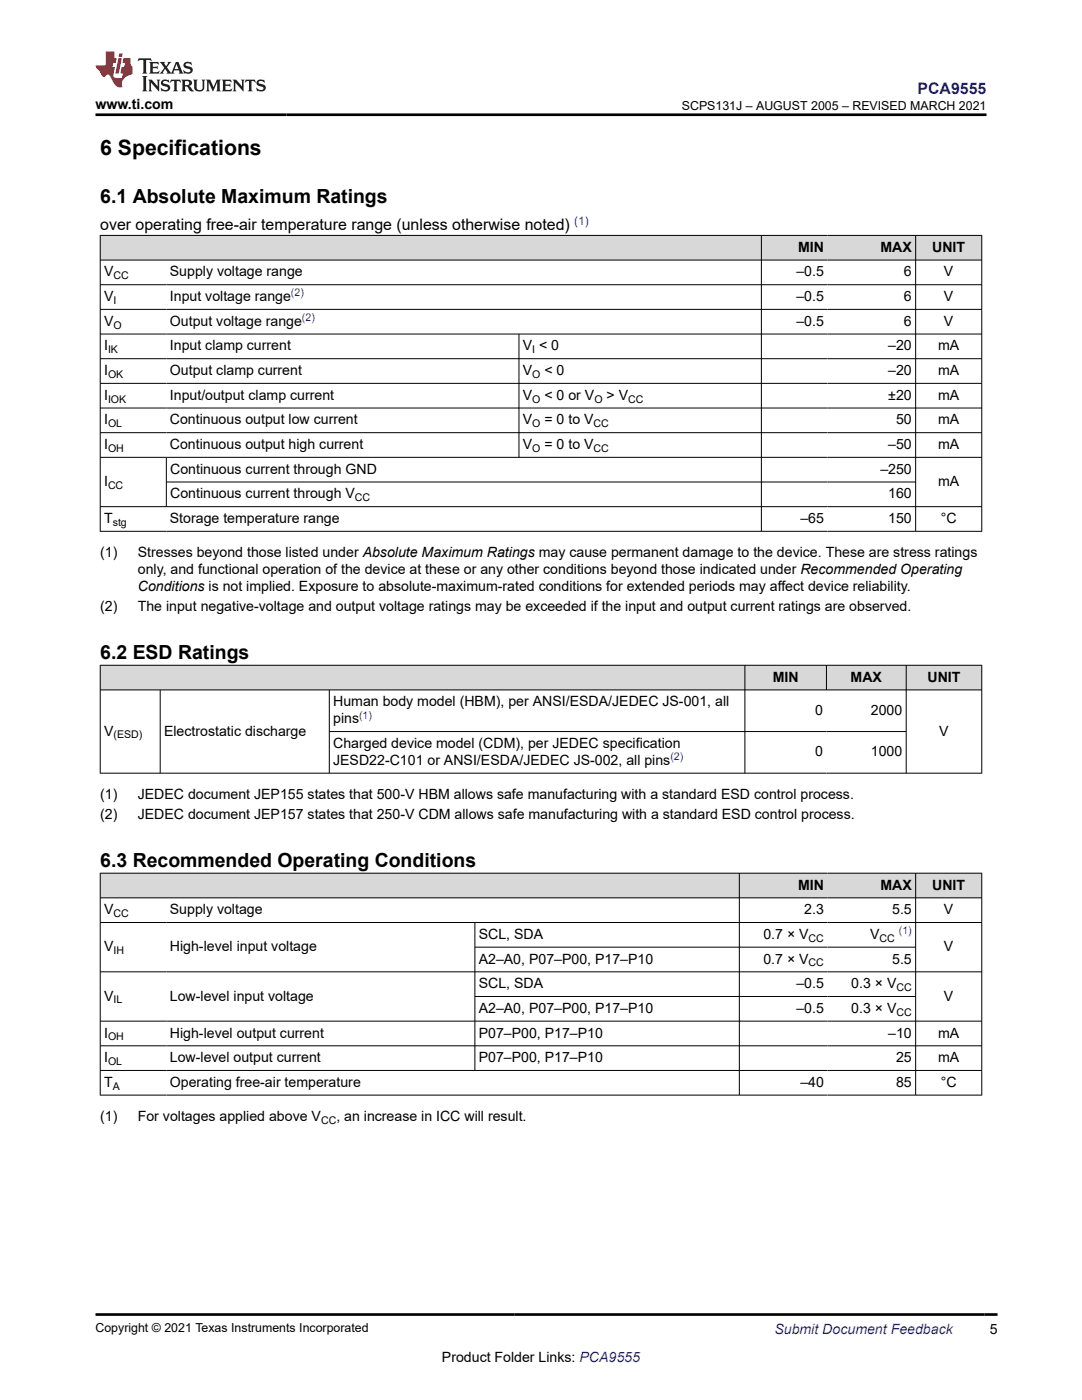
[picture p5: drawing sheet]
<svg xmlns="http://www.w3.org/2000/svg" width="216mm" height="279mm" viewBox="0 0 216 279" stroke-linecap="round" stroke-linejoin="round" font-family="sans-serif">
<defs><g id="words">
<text font-size="4.2" x="20" y="30.9">6 Specifications</text>
<g font-size="3.9">
<text x="20" y="40.5">6.1 Absolute Maximum Ratings</text>
<text x="20" y="131.5">6.2 ESD Ratings</text>
<text x="20" y="173">6.3 Recommended Operating Conditions</text>
</g>
<text font-size="3.2" fill="#00f" x="183.1" y="18.7">PCA9555</text>
<text font-size="3.2" x="20" y="45.9">over operating free-air temperature range (unless otherwise noted)</text>
<g font-size="2.8">
<text x="19" y="21.8">www.ti.com</text>
<text x="159.2" y="50.3">MIN</text>
<text x="175.7" y="50.3">MAX</text>
<text x="186" y="50.3">UNIT</text>
<text x="20.8" y="55.2">V</text>
<text x="33.9" y="55.2">Supply voltage range</text>
<text x="158.9" y="55.2">–0.5</text>
<text x="180.4" y="55.2">6</text>
<text x="188.4" y="55.2">V</text>
<text x="20.8" y="60.1">V</text>
<text x="20.8" y="65">V</text>
<text x="33.9" y="65">Output voltage range</text>
<text x="33.9" y="60.1">Input voltage range</text>
<text x="158.9" y="60.1">–0.5</text>
<text x="158.9" y="65">–0.5</text>
<text x="180.4" y="60.1">6</text>
<text x="180.4" y="65">6</text>
<text x="188.4" y="60.1">V</text>
<text x="188.4" y="65">V</text>
<text x="20.8" y="69.9">I</text>
<text x="33.9" y="69.9">Input clamp current</text>
<text x="104.3" y="69.9">V &lt; 0</text>
<text x="177.2" y="69.9">–20</text>
<text x="187.2" y="69.9">mA</text>
<text x="20.8" y="74.9">I</text>
<text x="33.9" y="74.9">Output clamp current</text>
<text x="104.3" y="74.9">V</text>
<text x="108.6" y="74.9">&lt; 0</text>
<text x="177.2" y="74.9">–20</text>
<text x="187.2" y="74.9">mA</text>
<text x="20.8" y="79.8">I</text>
<text x="33.9" y="79.8">Input/output clamp current</text>
<text x="104.3" y="79.8">V</text>
<text x="108.6" y="79.8">&lt; 0 or V</text>
<text x="121" y="79.8">&gt; V</text>
<text x="177.3" y="79.8">±20</text>
<text x="187.2" y="79.8">mA</text>
<text x="20.8" y="89.6">I</text>
<text x="20.8" y="84.7">I</text>
<text x="33.9" y="89.6">Continuous output high current</text>
<text x="33.9" y="84.7">Continuous output low current</text>
<text x="104.3" y="89.6">V</text>
<text x="104.3" y="84.7">V</text>
<text x="108.6" y="89.6">= 0 to V</text>
<text x="108.6" y="84.7">= 0 to V</text>
<text x="177.2" y="89.6">–50</text>
<text x="178.8" y="84.7">50</text>
<text x="187.2" y="89.6">mA</text>
<text x="187.2" y="84.7">mA</text>
<text x="34" y="94.5">Continuous current through GND</text>
<text x="175.7" y="94.5">–250</text>
<text x="20.8" y="97">I</text>
<text x="34" y="99.5">Continuous current through V</text>
<text x="177.2" y="99.5">160</text>
<text x="187.2" y="97">mA</text>
<text x="20.8" y="104.4">T</text>
<text x="33.9" y="104.4">Storage temperature range</text>
<text x="159.7" y="104.4">–65</text>
<text x="177.2" y="104.4">150</text>
<text x="187.7" y="104.4">°C</text>
<text x="20" y="111.2">(1)</text>
<text x="27.5" y="111.2">Stresses beyond those listed under Absolute Maximum Ratings may cause permanent damage to the device. These are stress ratings</text>
<text x="27.5" y="114.6">only, and functional operation of the device at these or any other conditions beyond those indicated under Recommended Operating</text>
<text x="27.5" y="118">Conditions is not implied. Exposure to absolute-maximum-rated conditions for extended periods may affect device reliability.</text>
<text x="20" y="121.9">(2)</text>
<text x="27.5" y="121.9">The input negative-voltage and output voltage ratings may be exceeded if the input and output current ratings are observed.</text>
<text x="154.2" y="136">MIN</text>
<text x="169.7" y="136">MAX</text>
<text x="185.1" y="136">UNIT</text>
<text x="66.5" y="141">Human body model (HBM), per ANSI/ESDA/JEDEC JS-001, all</text>
<text x="162.6" y="142.7">0</text>
<text x="173.8" y="142.7">2000</text>
<text x="20.8" y="146.8">V</text>
<text x="32.7" y="146.8">Electrostatic discharge</text>
<text x="66.5" y="149.3">Charged device model (CDM), per JEDEC specification</text>
<text x="66.5" y="144.3">pins</text>
<text x="187.4" y="146.8">V</text>
<text x="66.5" y="152.7">JESD22-C101 or ANSI/ESDA/JEDEC JS-002, all pins</text>
<text x="162.6" y="151">0</text>
<text x="173.8" y="151">1000</text>
<text x="20" y="159.5">(1)</text>
<text x="27.5" y="159.5">JEDEC document JEP155 states that 500-V HBM allows safe manufacturing with a standard ESD control process.</text>
<text x="20" y="163.4">(2)</text>
<text x="27.5" y="163.4">JEDEC document JEP157 states that 250-V CDM allows safe manufacturing with a standard ESD control process.</text>
<text x="159.2" y="177.5">MIN</text>
<text x="175.7" y="177.5">MAX</text>
<text x="186" y="177.5">UNIT</text>
<text x="20.8" y="182.5">V</text>
<text x="33.9" y="182.5">Supply voltage</text>
<text x="160.5" y="182.5">2.3</text>
<text x="178" y="182.5">5.5</text>
<text x="188.4" y="182.5">V</text>
<text x="20.8" y="189.8">V</text>
<text x="33.9" y="189.8">High-level input voltage</text>
<text x="95.5" y="187.4">SCL, SDA</text>
<text x="152.3" y="187.4">0.7 × V</text>
<text x="173.6" y="187.4">V</text>
<text x="188.4" y="189.8">V</text>
<text x="95.5" y="197.2">SCL, SDA</text>
<text x="95.5" y="192.3">A2–A0, P07–P00, P17–P10</text>
<text x="152.3" y="192.3">0.7 × V</text>
<text x="158.9" y="197.2">–0.5</text>
<text x="169.9" y="197.2">0.3 × V</text>
<text x="178" y="192.3">5.5</text>
<text x="20.8" y="199.7">V</text>
<text x="33.9" y="199.7">Low-level input voltage</text>
<text x="95.5" y="202.1">A2–A0, P07–P00, P17–P10</text>
<text x="158.9" y="202.1">–0.5</text>
<text x="169.9" y="202.1">0.3 × V</text>
<text x="188.4" y="199.7">V</text>
<text x="20.8" y="207.1">I</text>
<text x="33.9" y="207.1">High-level output current</text>
<text x="95.5" y="207.1">P07–P00, P17–P10</text>
<text x="177.2" y="207.1">–10</text>
<text x="187.2" y="207.1">mA</text>
<text x="20.8" y="212">I</text>
<text x="33.9" y="212">Low-level output current</text>
<text x="95.5" y="212">P07–P00, P17–P10</text>
<text x="178.8" y="212">25</text>
<text x="187.2" y="212">mA</text>
<text x="20.8" y="216.9">T</text>
<text x="33.9" y="216.9">Operating free-air temperature</text>
<text x="159.7" y="216.9">–40</text>
<text x="178.8" y="216.9">85</text>
<text x="187.7" y="216.9">°C</text>
<text x="20" y="223.7">(1)</text>
<text x="27.5" y="223.7">For voltages applied above V</text>
<text x="67.1" y="223.7">, an increase in ICC will result.</text>
<text x="197.5" y="266.1">5</text>
<text x="88.2" y="271.7">Product Folder Links: PCA9555</text>
</g>
<text font-size="2.8" fill="#00f" x="154.5" y="266.2">Submit Document Feedback</text>
<g font-size="2.5">
<text x="136" y="21.9">SCPS131J – AUGUST 2005 – REVISED MARCH 2021</text>
<text x="19" y="265.9">Copyright © 2021 Texas Instruments Incorporated</text>
</g>
<text font-size="2.4" fill="#00f" x="114.6" y="44.9">(1)</text>
<g font-size="2.1">
<text x="22.6" y="55.7">CC</text>
<text x="22.6" y="60.7">I</text>
<text x="22.6" y="65.6">O</text>
<text x="21.6" y="70.5">IK</text>
<text x="106.2" y="70.5">I</text>
<text x="21.6" y="75.4">OK</text>
<text x="106.2" y="75.4">O</text>
<text x="21.6" y="80.3">IOK</text>
<text x="106.2" y="80.3">O</text>
<text x="118.6" y="80.3">O</text>
<text x="125.3" y="80.3">CC</text>
<text x="21.6" y="85.3">OL</text>
<text x="106.2" y="85.3">O</text>
<text x="118.4" y="85.3">CC</text>
<text x="21.6" y="90.2">OH</text>
<text x="106.2" y="90.2">O</text>
<text x="118.4" y="90.2">CC</text>
<text x="21.6" y="97.6">CC</text>
<text x="70.8" y="100">CC</text>
<text x="22.5" y="105">stg</text>
<text x="22.6" y="147.4">(ESD)</text>
<text x="22.6" y="183">CC</text>
<text x="22.6" y="190.4">IH</text>
<text x="161.4" y="187.9">CC</text>
<text x="175.5" y="187.9">CC</text>
<text x="161.4" y="192.9">CC</text>
<text x="178.9" y="197.8">CC</text>
<text x="22.7" y="200.2">IL</text>
<text x="178.9" y="202.7">CC</text>
<text x="21.6" y="207.6">OH</text>
<text x="21.6" y="212.6">OL</text>
<text x="22.5" y="217.5">A</text>
<text x="64.1" y="224.3">CC</text>
</g>
<g font-size="2.1" fill="#00f">
<text x="58.1" y="59.2">(2)</text>
<text x="60.3" y="64.1">(2)</text>
<text x="71.7" y="143.4">(1)</text>
<text x="133.8" y="151.7">(2)</text>
<text x="179.4" y="186.4">(1)</text>
</g>
</g></defs>
<g fill="#d8d8d8">
<path d="M20 47h175.9v4.9h-175.9z" fill-rule="evenodd"/>
<path d="M20.1 47h131.8v4.8h-131.8z" fill-rule="evenodd"/>
<path d="M152 47h13.1v4.8h-13.1z" fill-rule="evenodd"/>
<path d="M165.1 47h17.5v4.8h-17.5z" fill-rule="evenodd"/>
<path d="M182.8 47h13v4.8h-13z" fill-rule="evenodd"/>
</g>
<g fill="none" stroke="#000" stroke-width=".2">
<path d="M19.9 47h176.1M19.9 51.9h176.1M19.9 56.8h176.1M20 46.9v59.2M151.9 46.9v59.2M182.7 46.9v59.2M195.9 46.9v59.2M19.9 61.7h176.1M19.9 66.7h176.1M19.9 71.6h176.1M19.9 76.5h176.1M103.6 66.7v24.6"/>
<path d="M19.9 81.4h176.1M19.9 86.4h176.1M19.9 91.3h176.1M33.2 91.3v9.9M33.2 96.2h149.6M19.9 101.1h176.1M19.9 106h176.1"/>
</g>
<g fill="#d8d8d8">
<path d="M20 132.8h175.9v4.9h-175.9z" fill-rule="evenodd"/>
<path d="M20.1 132.8h128.5v4.8h-128.5z" fill-rule="evenodd"/>
<path d="M148.7 132.8h16.1v4.8h-16.1z" fill-rule="evenodd"/>
<path d="M165 132.8h15.8v4.8h-15.8z" fill-rule="evenodd"/>
<path d="M180.9 132.8h14.9v4.8h-14.9z" fill-rule="evenodd"/>
</g>
<path d="M19.9 132.8h176.1M19.9 137.7h176.1M20 132.7v21.7M32 137.7v16.7M65.7 137.7v16.7M148.6 132.7v21.7M164.9 132.7v5.1M180.8 132.7v21.7M195.9 132.7v21.7M19.9 154.3h176.1M65.7 146h115.2" fill="none" stroke="#000" stroke-width=".2"/>
<g fill="#d8d8d8">
<path d="M20 174.3h175.9v4.9h-175.9z" fill-rule="evenodd"/>
<path d="M20.1 174.3h127.4v4.8h-127.4z" fill-rule="evenodd"/>
<path d="M147.6 174.3h17.5v4.8h-17.5z" fill-rule="evenodd"/>
<path d="M165.1 174.3h17.5v4.8h-17.5z" fill-rule="evenodd"/>
<path d="M182.8 174.3h13v4.8h-13z" fill-rule="evenodd"/>
</g>
<g fill="none" stroke="#000" stroke-width=".2">
<path d="M19.9 174.3h176.1M19.9 179.2h176.1M20 174.2v44.4M147.5 174.2v44.4M182.7 174.2v44.4M195.9 174.2v44.4M19.9 184.1h176.1M19.9 193.9h176.1M94.8 184.1v29.6M94.8 189h88M94.8 198.9h88M19.9 203.8h176.1"/>
<path d="M19.9 208.7h176.1M19.9 213.6h176.1M19.9 218.6h176.1"/>
</g>
<path d="M27.7 11.6l-.2 .6 .5-.2h.6v.1v2.2l-.2 .4h1l-.2-.4v-2.2v-.1h.5l.5 .2-.1-.6zM29.8 12.4l.2 .3v1.6l-.2 .4h1.9l.1-.6a1.08 1.08 0 0 1-1.3 .2v-.7h.6l.4 .2v-.7l-.4 .2h-.6v-.5l.2-.2a1 1 0 0 1 1 .3l-.1-.5zM31.8 12.4l1 1.1-1 1.2h.9l-.2-.2 .4-.8 .5 .8-.2 .2h1.6l-.2-.2 .1-.5h1l.1 .5-.1 .2h.9l-.2-.4-.8-1.9h-.5l-1 2.1-.8-1.1 .9-1h-.8l.2 .2-.5 .6-.3-.6 .1-.2zM35.2 12.8l.4 1h-.8zM36.8 12.5a.65 .65 0 0 0-.2 .7 .65 .65 0 0 0 .6 .5l.7 .1 .1 .3a.79 .79 0 0 1-.7 .4 .79 .79 0 0 1-.7-.5l.1 .7 .2-.1a.93 .93 0 0 0 1.1 0 .93 .93 0 0 0 .4-.9 1.46 1.46 0 0 0-1.2-.6l-.1-.3a1.09 1.09 0 0 1 1.2 .2l-.2-.6-.1 .1-.6-.2zM28.4 15.2l.2 .4v2.2l-.2 .4h1l-.2-.4v-2.2l.2-.4zM29.6 15.9l.2 .4v1.5l-.2 .4h.8l-.3-.4v-1.3l1.7 1.8v-2l.2-.4h-.8l.2 .2 .1 1.1-1.2-1.3zM32.3 16a.65 .65 0 0 0-.2 .8 .65 .65 0 0 0 .7 .4l.6 .2 .1 .2a.79 .79 0 0 1-.7 .4 .79 .79 0 0 1-.7-.5l.1 .7 .2-.1a.93 .93 0 0 0 1.1 .1 .93 .93 0 0 0 .4-1 1.46 1.46 0 0 0-1.2-.5l-.1-.4a1.09 1.09 0 0 1 1.2 .2l-.2-.6-.1 .1-.6-.1zM34.1 15.9l-.1 .6a.63 .63 0 0 1 .7-.3l.1 1.6-.3 .4h1l-.2-.4v-1.6a.66 .66 0 0 1 .8 .3l-.1-.6zM36.2 15.9l.2 .4v1.5l-.2 .4h.9l-.2-.2v-.7h.5l.1 .2a.79 .79 0 0 0 1.2 .6l-1-.9a.61 .61 0 0 0 .6-.6 .61 .61 0 0 0-.5-.7zM36.9 16.2h.2a.47 .47 0 0 1 .5 .1 .47 .47 0 0 1 .1 .5l-.2 .1-.6 .1zM38.5 15.9l.2 .2a2.27 2.27 0 0 0 .4 2 1.04 1.04 0 0 0 1.7-.7v-1.3l.2-.2h-.8l.2 .4v1.1a.6 .6 0 0 1-.6 .6 .6 .6 0 0 1-.6-.6v-1.1l.3-.4zM41.1 15.9l.2 .4v1.5l-.2 .4h.7l-.2-.4v-1.4l.9 1.9 .8-1.9v1.4l-.2 .4h1l-.3-.4v-1.5l.3-.4h-.8l-.7 1.5-.7-1.5zM44.3 15.9l.2 .4v1.5l-.2 .4h1.9l.1-.6a1.09 1.09 0 0 1-1.3 .2v-.7h.6l.4 .2v-.6l-.4 .2h-.6v-.6l.2-.1a1.01 1.01 0 0 1 1 .3l-.1-.6zM46.4 15.9l.3 .4v1.5l-.3 .4h.8l-.2-.4v-1.3l1.6 1.8v-2l.2-.4h-.7l.2 .2v1.1l-1.2-1.3zM49 15.9l-.1 .6a.63 .63 0 0 1 .8-.3v1.6l-.3 .4h1l-.2-.4v-1.6a.66 .66 0 0 1 .8 .3l-.1-.6zM51.4 16a.65 .65 0 0 0-.2 .8 .65 .65 0 0 0 .6 .4l.6 .2 .2 .2a.79 .79 0 0 1-.8 .4 .79 .79 0 0 1-.6-.5l.1 .7 .2-.1a.93 .93 0 0 0 1 .1 .93 .93 0 0 0 .5-1 1.46 1.46 0 0 0-1.3-.5l-.1-.4a1.09 1.09 0 0 1 1.3 .2l-.2-.6-.2 .1-.5-.1z" fill="#231f20"/>
<path d="M21.1 10.3v2.7h-2.1l.1 .4 .9 1a.95 .95 0 0 0 .9 .9 .59 .59 0 0 1 .6-.4 .59 .59 0 0 1 .5 .3l.4 .8a1.59 1.59 0 0 0 2.1 1.4 1.61 1.61 0 0 1 1-2.3l1-.3-.1-1.5a1.59 1.59 0 0 1-.4-1.7h-1.4l-.2 .9h.5l-.1 .9h-.5l-.2 .9v.3l.4 .1-.2 .9h-.6a.73 .73 0 0 1-1.1-.7l.3-1.5h-.5l.2-.9h.5l.2-.9h-.5v-1.3zM23.6 11.6l-.6 3.1h.7l.6-3.1zM23.8 10.7l-.1 .6h.7l.1-.6z" fill="#ed1c24"/>
<path d="M19 22.9h177.8M19 262.3h180" fill="none" stroke="#000" stroke-width=".53"/>
<use href="#words"/>
</svg>
